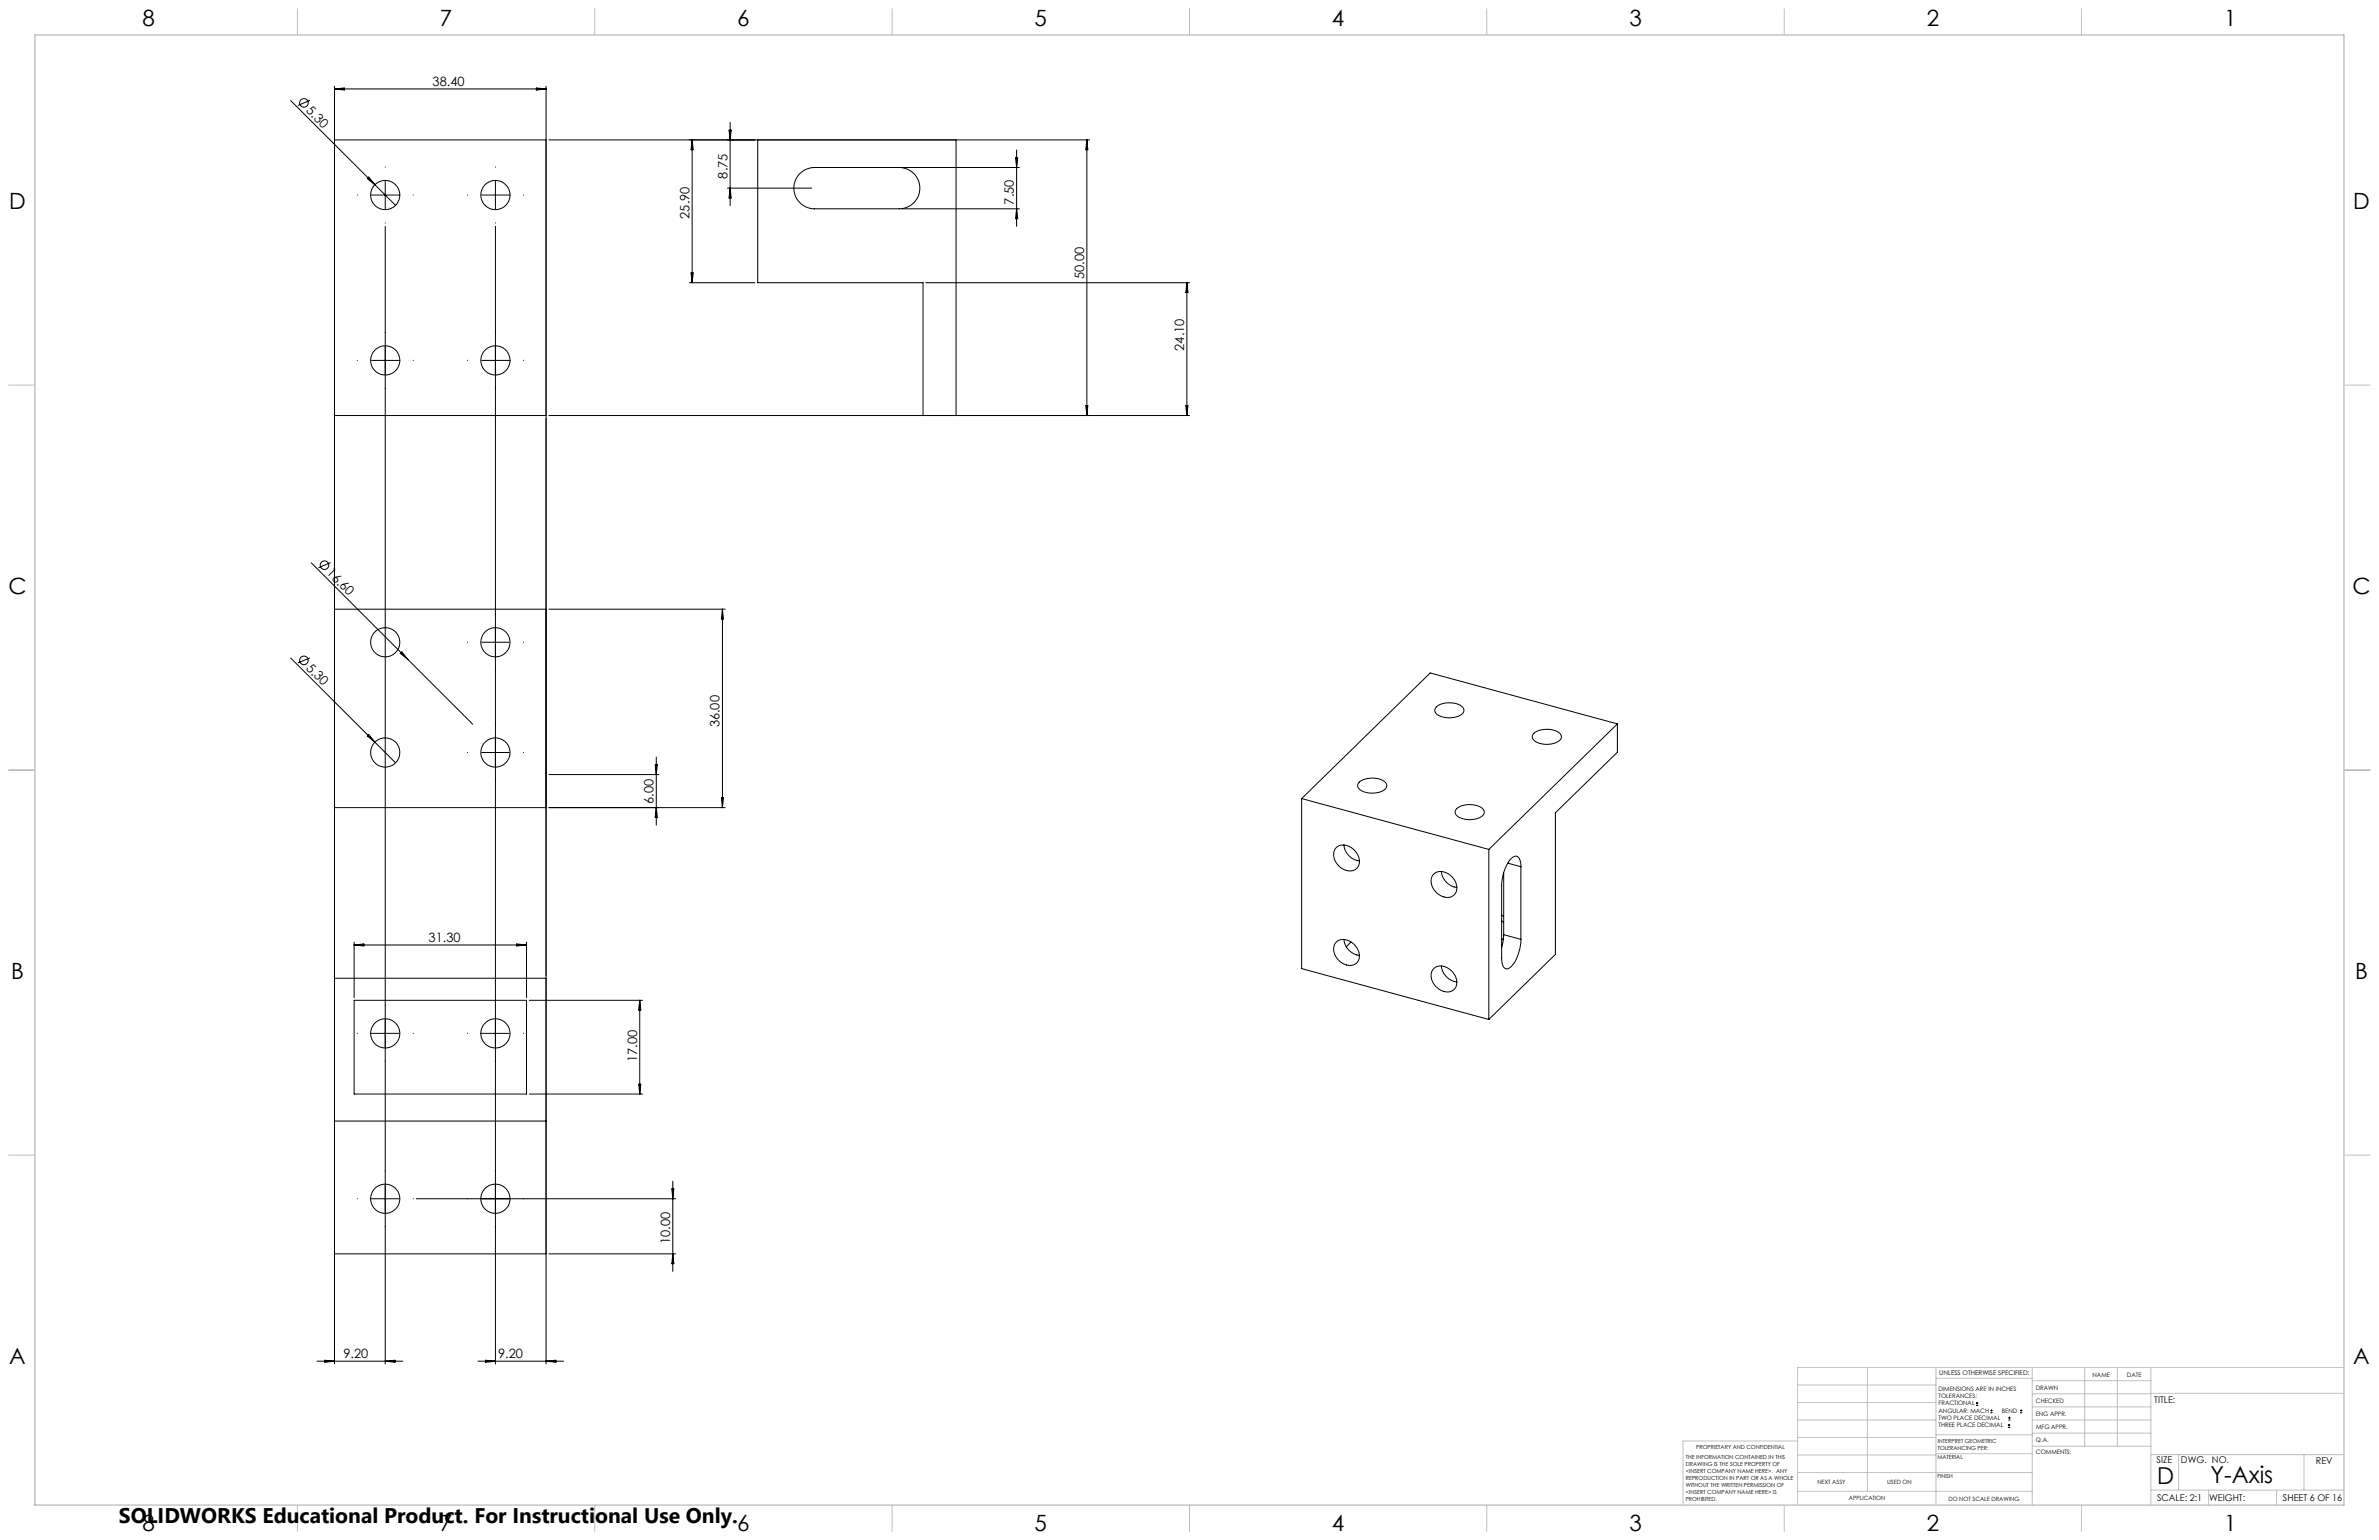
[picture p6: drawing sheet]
<svg xmlns="http://www.w3.org/2000/svg" width="864mm" height="559mm" viewBox="0 0 864 559" stroke-linecap="round" stroke-linejoin="round" font-family="sans-serif">
<defs><g id="words">
<g font-size="8.5">
<text x="783.1" y="538.4">D</text>
<text x="802.4" y="538.3">Y-Axis</text>
</g>
<g font-size="8.1">
<text x="51.7" y="9.3">8</text>
<text x="159.7" y="9.3">7</text>
<text x="267.6" y="9.3">6</text>
<text x="375.6" y="9.3">5</text>
<text x="483.5" y="9.3">4</text>
<text x="591.5" y="9.3">3</text>
<text x="699.4" y="9.3">2</text>
<text x="807.4" y="9.3">1</text>
<text x="3.3" y="76">D</text>
<text x="854.2" y="76">D</text>
<text x="3" y="215.7">C</text>
<text x="853.9" y="215.7">C</text>
<text x="4" y="355.4">B</text>
<text x="854.9" y="355.4">B</text>
<text x="3.3" y="495.1">A</text>
<text x="854.2" y="495.1">A</text>
<text x="51.7" y="555.4">8</text>
<text x="159.7" y="555.4">7</text>
<text x="267.6" y="555.4">6</text>
<text x="375.6" y="555.4">5</text>
<text x="483.5" y="555.4">4</text>
<text x="591.5" y="555.4">3</text>
<text x="699.4" y="555.4">2</text>
<text x="807.4" y="555.4">1</text>
</g>
<text font-size="7.7" x="43.2" y="552.5">SOLIDWORKS Educational Product. For Instructional Use Only.</text>
<g font-size="4.7">
<text x="157" y="31.3">38.40</text>
<text x="110.9" y="40.3" transform="rotate(45 110.9 40.3)">5.30</text>
<text x="264.1" y="64.8" transform="rotate(-90 264.1 64.8)">8.75</text>
<text x="368.1" y="74.2" transform="rotate(-90 368.1 74.2)">7.50</text>
<text x="250.3" y="79.4" transform="rotate(-90 250.3 79.4)">25.90</text>
<text x="393.5" y="101.3" transform="rotate(-90 393.5 101.3)">50.00</text>
<text x="429.8" y="127.2" transform="rotate(-90 429.8 127.2)">24.10</text>
<text x="118.4" y="208.1" transform="rotate(45 118.4 208.1)">16.60</text>
<text x="110.9" y="242.6" transform="rotate(45 110.9 242.6)">5.30</text>
<text x="261.2" y="263.9" transform="rotate(-90 261.2 263.9)">36.00</text>
<text x="237.2" y="291.7" transform="rotate(-90 237.2 291.7)">6.00</text>
<text x="155.6" y="341.9">31.30</text>
<text x="231.2" y="385.4" transform="rotate(-90 231.2 385.4)">17.00</text>
<text x="243.2" y="451.4" transform="rotate(-90 243.2 451.4)">10.00</text>
<text x="124.7" y="492.9">9.20</text>
<text x="180.8" y="492.9">9.20</text>
</g>
<g font-size="3.4">
<text x="782" y="508.9">TITLE:</text>
<text x="782.9" y="531">SIZE</text>
<text x="791.7" y="531">DWG. NO.</text>
<text x="840.7" y="531.1">REV</text>
<text x="783" y="544.6">SCALE: 2:1</text>
<text x="801.9" y="544.7">WEIGHT:</text>
<text x="828.7" y="544.6">SHEET 6 OF 16</text>
</g>
<text font-size="2.4" x="704" y="499.1">UNLESS OTHERWISE SPECIFIED:</text>
<g font-size="2.2">
<text x="759.6" y="499.5">NAME</text>
<text x="772.1" y="499.6">DATE</text>
<text x="703.7" y="504.7">DIMENSIONS ARE IN INCHES</text>
<text x="703.7" y="507.3">TOLERANCES:</text>
<text x="703.7" y="510">FRACTIONAL</text>
<text x="739" y="504.3">DRAWN</text>
<text x="739.1" y="509.2">CHECKED</text>
<text x="703.7" y="512.6">ANGULAR: MACH</text>
<text x="703.7" y="515.3">TWO PLACE DECIMAL</text>
<text x="726.7" y="512.6">BEND</text>
<text x="739" y="513.8">ENG APPR.</text>
<text x="703.7" y="517.9">THREE PLACE DECIMAL</text>
<text x="739.1" y="518.6">MFG APPR.</text>
<text x="739.1" y="523.3">Q.A.</text>
<text x="739.1" y="527.5">COMMENTS:</text>
</g>
<g font-size="2.1">
<text x="659.7" y="538.6">NEXT ASSY</text>
<text x="685.1" y="538.6">USED ON</text>
<text x="671.1" y="544.4">APPLICATION</text>
<text x="707.3" y="544.5">DO NOT SCALE DRAWING</text>
</g>
<g font-size="2">
<text x="615.7" y="525.8">PROPRIETARY AND CONFIDENTIAL</text>
<text x="703.4" y="523.5">INTERPRET GEOMETRIC</text>
<text x="703.4" y="526">TOLERANCING PER:</text>
<text x="612" y="529.4">THE INFORMATION CONTAINED IN THIS</text>
<text x="612" y="531.9">DRAWING IS THE SOLE PROPERTY OF</text>
<text x="703.3" y="529.6">MATERIAL</text>
<text x="612" y="534.5">&lt;INSERT COMPANY NAME HERE&gt;. ANY</text>
<text x="612" y="537">REPRODUCTION IN PART OR AS A WHOLE</text>
<text x="612" y="539.5">WITHOUT THE WRITTEN PERMISSION OF</text>
<text x="703.3" y="536.4">FINISH</text>
<text x="612" y="542">&lt;INSERT COMPANY NAME HERE&gt; IS</text>
<text x="612" y="544.6">PROHIBITED.</text>
</g>
</g></defs>
<g fill="none" stroke="#000" stroke-width=".36">
<path d="M105.5 36.5l38.1 38M112.5 36.4l-4.4 1.9M121.4 31.3v463.6M121.4 32.3h76.8M121.4 32.3l3.6-.4v.8zM194.7 31.9l3.5 .4-3.5 .4zM198.2 31.3v463.6M121.4 50.8h76.8M199.2 50.8h196.3M251.2 50.8v51.8M251.2 50.8l.4 3.5h-.7zM264.7 47.2h.7l-.4 3.6z"/>
<path d="M265 44.4v30.2M275.1 50.8v51.8h60v48.2M347.1 50.8v100M368.7 57.2h.7l-.4 3.6zM369 54.4v27.7M394.5 50.8l.4 3.5h-.7zM394.5 50.8v100M133.3 64.8l.5-.6 2.3 2.8zM134.8 70.8h10.1M139.8 65.8v10M174.8 70.8h10.1M179.8 65.8v10"/>
<path d="M264.1 68.3h30.6M265 68.3l.4 3.5h-.7zM290.2 63.1l2.1-1.5 2.5-.8h31.6a7.5 7.5 0 0 1 7.5 7.5 7.5 7.5 0 0 1-7.5 7.5h-30.7a7.5 7.5 0 0 1-6.9-4.6 7.5 7.5 0 0 1 1.4-8.1zM327.4 60.8h42.7M327.4 75.8h42.7M369 75.8l.4 3.5h-.7zM139.8 82.1v412.8M179.8 82.1v412.8M250.9 99h.7l-.4 3.6zM250.3 102.6h23.7M336.1 102.6h95.7M430.8 102.6v48.2"/>
<path d="M430.8 102.6l.4 3.5h-.7zM134.8 130.8h10.1M174.8 130.8h10.1M121.4 150.8h76.8M199.2 150.8h232.6M394.2 147.2h.7l-.4 3.6zM430.5 147.2h.7l-.4 3.6zM113 204.2l58.6 58.6M120 204.2l-4.4 1.8M105.5 238.8l38.1 38M112.5 238.7l-4.4 1.9M121.4 221.1h76.8"/>
<path d="M145.3 237.1l.6-.6 2.2 2.8zM174.8 233h10.1M199.2 221.1h64M262.3 221.1v72M262.3 221.1l.3 3.5h-.7zM521.4 256.5a8.2 8.2 0 0 1 9.6 .1 1.93 1.93 0 0 1-1.3 3.2 8.1 8.1 0 0 1-8.5-1.1l-.4-1.1zM133.3 267.1l.5-.6 2.3 2.8zM174.8 273h10.1M237.8 277.5h.8l-.4 3.6zM238.2 274.7v24.7M556.8 266.1a8.2 8.2 0 0 1 9.5 .1 1.93 1.93 0 0 1-1.2 3.2 8 8 0 0 1-8.6-1.1l-.3-1.1zM587.1 262.7v10.2l-22.5 22v51.4l-24.1 23.6"/>
<path d="M587.1 262.7l-46.6 45.5M587.1 262.7l-67.9-18.5-46.7 45.6M121.4 293.1h76.8M199.2 293.1h64M199.2 281.1h40.1M238.2 293.1l.4 3.5h-.8zM261.9 289.5h.7l-.3 3.6zM472.5 289.8v61.7l68 18.4M472.5 289.8l68 18.4M493.4 283.8a7.8 7.8 0 0 1 9.8 .5 2.06 2.06 0 0 1-1.5 2.8 8 8 0 0 1-8.6-1.1l-.3-1.1zM528.8 293.4a8.2 8.2 0 0 1 9.5 .2 1.93 1.93 0 0 1-1.2 3.1 8.2 8.2 0 0 1-8.6-1.1l-.3-1.1zM485.1 307.5a5.1 5.1 0 0 1 7.4 2 3.9 3.9 0 0 1-1.8 6.5 6.1 6.1 0 0 1-6.3-7.6z"/>
<path d="M487.9 306.6a6.4 6.4 0 0 0 5.6 5.8M520.5 317.1a5 5 0 0 1 7.4 2.1 3.9 3.9 0 0 1-1.8 6.4 6.1 6.1 0 0 1-6.3-7.5zM523.2 316.2a6.4 6.4 0 0 0 5.6 5.8M540.5 308.2v61.7M545.9 316.7v22.5M547.3 313.2l4.8 1.3M552.1 314.5a3.4 3.4 0 0 0-1.7-3.8 5.5 5.5 0 0 0-3.9 4.1 18.3 18.3 0 0 0-1.4 6.5v26.4a3.5 3.5 0 0 0 1.8 3.8 5.7 5.7 0 0 0 3.8-4.1 17.3 17.3 0 0 0 1.4-6.5M552.1 314.5v26.4M545.1 332.1l.8 .5M545.1 334l.8 .8M545.9 339.2l-.8 4.6M545.9 339.2l6.2 1.7"/>
<path d="M121.4 355h76.8M128.6 341.9v20.1M128.6 342.9h62.5M128.6 342.9l3.5-.4v.8zM187.6 342.5l3.5 .4-3.5 .4zM191.1 341.9v20.1M485.1 341.8a5.1 5.1 0 0 1 7.4 2 3.9 3.9 0 0 1-1.8 6.5 6.1 6.1 0 0 1-6.3-7.6zM487.9 340.9a6.4 6.4 0 0 0 5.6 5.8M490.4 341.8l-1.7 1.7M520.5 351.4a5.3 5.3 0 0 1 7.7 2.6 3.7 3.7 0 0 1-2.7 5.9 6.1 6.1 0 0 1-5.7-7.5zM523.2 350.5a6.5 6.5 0 0 0 5.6 5.8M545.7 340.7l-.6 .1"/>
<path d="M128.6 363h62.5v34h-62.5zM134.8 375h10.1M174.8 375h10.1M192.2 363h41.1M232.2 363v34M232.2 363l.4 3.5h-.8zM192.2 397h41.1M231.8 393.4h.8l-.4 3.6zM121.4 406.8h76.8M134.8 435h10.1M151.1 435h94.2M243.9 431.4h.7l-.4 3.6z"/>
<path d="M244.2 428.6v32.7M121.4 455h76.8M199.2 455h46.1M244.2 455l.4 3.5h-.7zM115.1 493.9h31.1M117.9 493.6l3.5 .3-3.5 .4zM139.8 493.9l3.6-.3v.7zM173.5 493.9h31.1M176.3 493.6l3.5 .3-3.5 .4zM198.2 493.9l3.6-.3v.7zM717.3 510h.8M717.3 509.1h.8"/>
<path d="M717.7 508.7v.9M722.5 512.6h.8M722.5 511.8h.8M722.9 511.4v.8M728.9 517.9h.8M728.9 517.1h.8M729 515.3h.9M729 514.5h.9M729.3 516.7v.8M729.4 514v.9M733.3 512.6h.8M733.3 511.8h.8"/>
<path d="M733.7 511.4v.8"/>
<circle cx="110.3" cy="37.3" r="1.56"/>
<circle cx="139.8" cy="70.8" r="5.3"/>
<circle cx="179.8" cy="70.8" r="5.3"/>
<circle cx="139.8" cy="130.8" r="5.3"/>
<circle cx="179.8" cy="130.8" r="5.3"/>
<circle cx="117.8" cy="205.1" r="1.56"/>
<circle cx="110.3" cy="239.6" r="1.56"/>
<circle cx="139.8" cy="233.1" r="5.3"/>
<circle cx="179.8" cy="233.1" r="5.3"/>
<circle cx="139.8" cy="273.1" r="5.3"/>
<circle cx="179.8" cy="273.1" r="5.3"/>
<circle cx="139.8" cy="375" r="5.3"/>
<circle cx="179.8" cy="375" r="5.3"/>
<circle cx="139.8" cy="435" r="5.3"/>
<circle cx="179.8" cy="435" r="5.3"/>
</g>
<g fill="none" stroke="#000" stroke-width=".36" stroke-dasharray="15.2 1.3 1.3 1.3" stroke-linecap="butt">
<path d="M129.9 70.8h-.3M139.9 60.8v-.3M149.9 70.8h.3M169.9 70.8h-.3M179.9 60.8v-.3M189.9 70.8h.3M139.9 80.8v.3M179.9 80.8v.3M129.9 130.8h-.3M139.9 120.8v-.3M149.9 130.8h.3M169.9 130.8h-.3"/>
<path d="M179.9 120.8v-.3M189.9 130.8h.3M139.9 140.8v.3M179.9 140.8v.3M169.9 233h-.3M179.9 223v-.3M189.9 233h.3M179.9 243v.3M169.9 273h-.3M179.9 263v-.3M189.9 273h.3M179.9 283v.3"/>
<path d="M129.9 375h-.3M139.9 365v-.3M149.9 375h.3M169.9 375h-.3M179.9 365v-.3M189.9 375h.3M139.9 385v.3M179.9 385v.3M129.9 435h-.3M139.9 425v-.3M149.9 435h.3M169.9 435h-.3"/>
<path d="M179.9 425v-.3M189.9 435h.3M139.9 445v.3M179.9 445v.3"/>
</g>
<g fill="none" stroke="#c0c0c0" stroke-width=".36">
<path d="M107.9 3.2v9.5M215.9 3.2v9.5M323.8 3.2v9.5M431.8 3.2v9.5M539.7 3.2v9.5M647.7 3.2v9.5M755.6 3.2v9.5M3.1 139.7h9.6M850.9 139.7h9.5M3.1 279.4h9.6M850.9 279.4h9.5M3.1 419.1h9.6"/>
<path d="M850.9 419.1h9.5M677.9 496.2v44.9M702.8 496.2v49.9M737.7 496.2v49.9M756.7 496.2v28.6M768.6 496.2v28.6M780.8 496.2v49.9M850.9 496.2h-198.4v49.9M652.5 515.3h50.3M652.5 508.9h50.3M652.5 502.6h50.3M702.8 500.1h34.9"/>
<path d="M737.7 510.5h43.1M737.7 505.7h43.1M737.7 501h43.1M737.7 515.3h43.1M780.8 505.6h70.1M652.5 534.3l85.2 .1M652.5 528h50.3M652.5 521.6h50.3M652.5 522.9h-41.6v23.2M702.8 527.5h35M702.8 520.6h35M737.7 520h43.1"/>
<path d="M737.8 524.8h43M780.8 527.8h70.1M790.9 527.8v12.9M836.4 527.8v12.9M107.9 546.1v9.6M215.9 546.1v9.6M323.8 546.1v9.6M431.8 546.1v9.6M539.7 546.1v9.6M647.7 546.1v9.6M652.5 541.1h85.2M755.6 546.1v9.6"/>
<path d="M780.8 540.7h70.1M801.7 540.7v5.4M826.4 540.7v5.4"/>
</g>
<path d="M12.7 12.7h838.2v533.4h-838.2z" fill="none" stroke="#c0c0c0" stroke-width=".5"/>
<use href="#words"/>
</svg>
